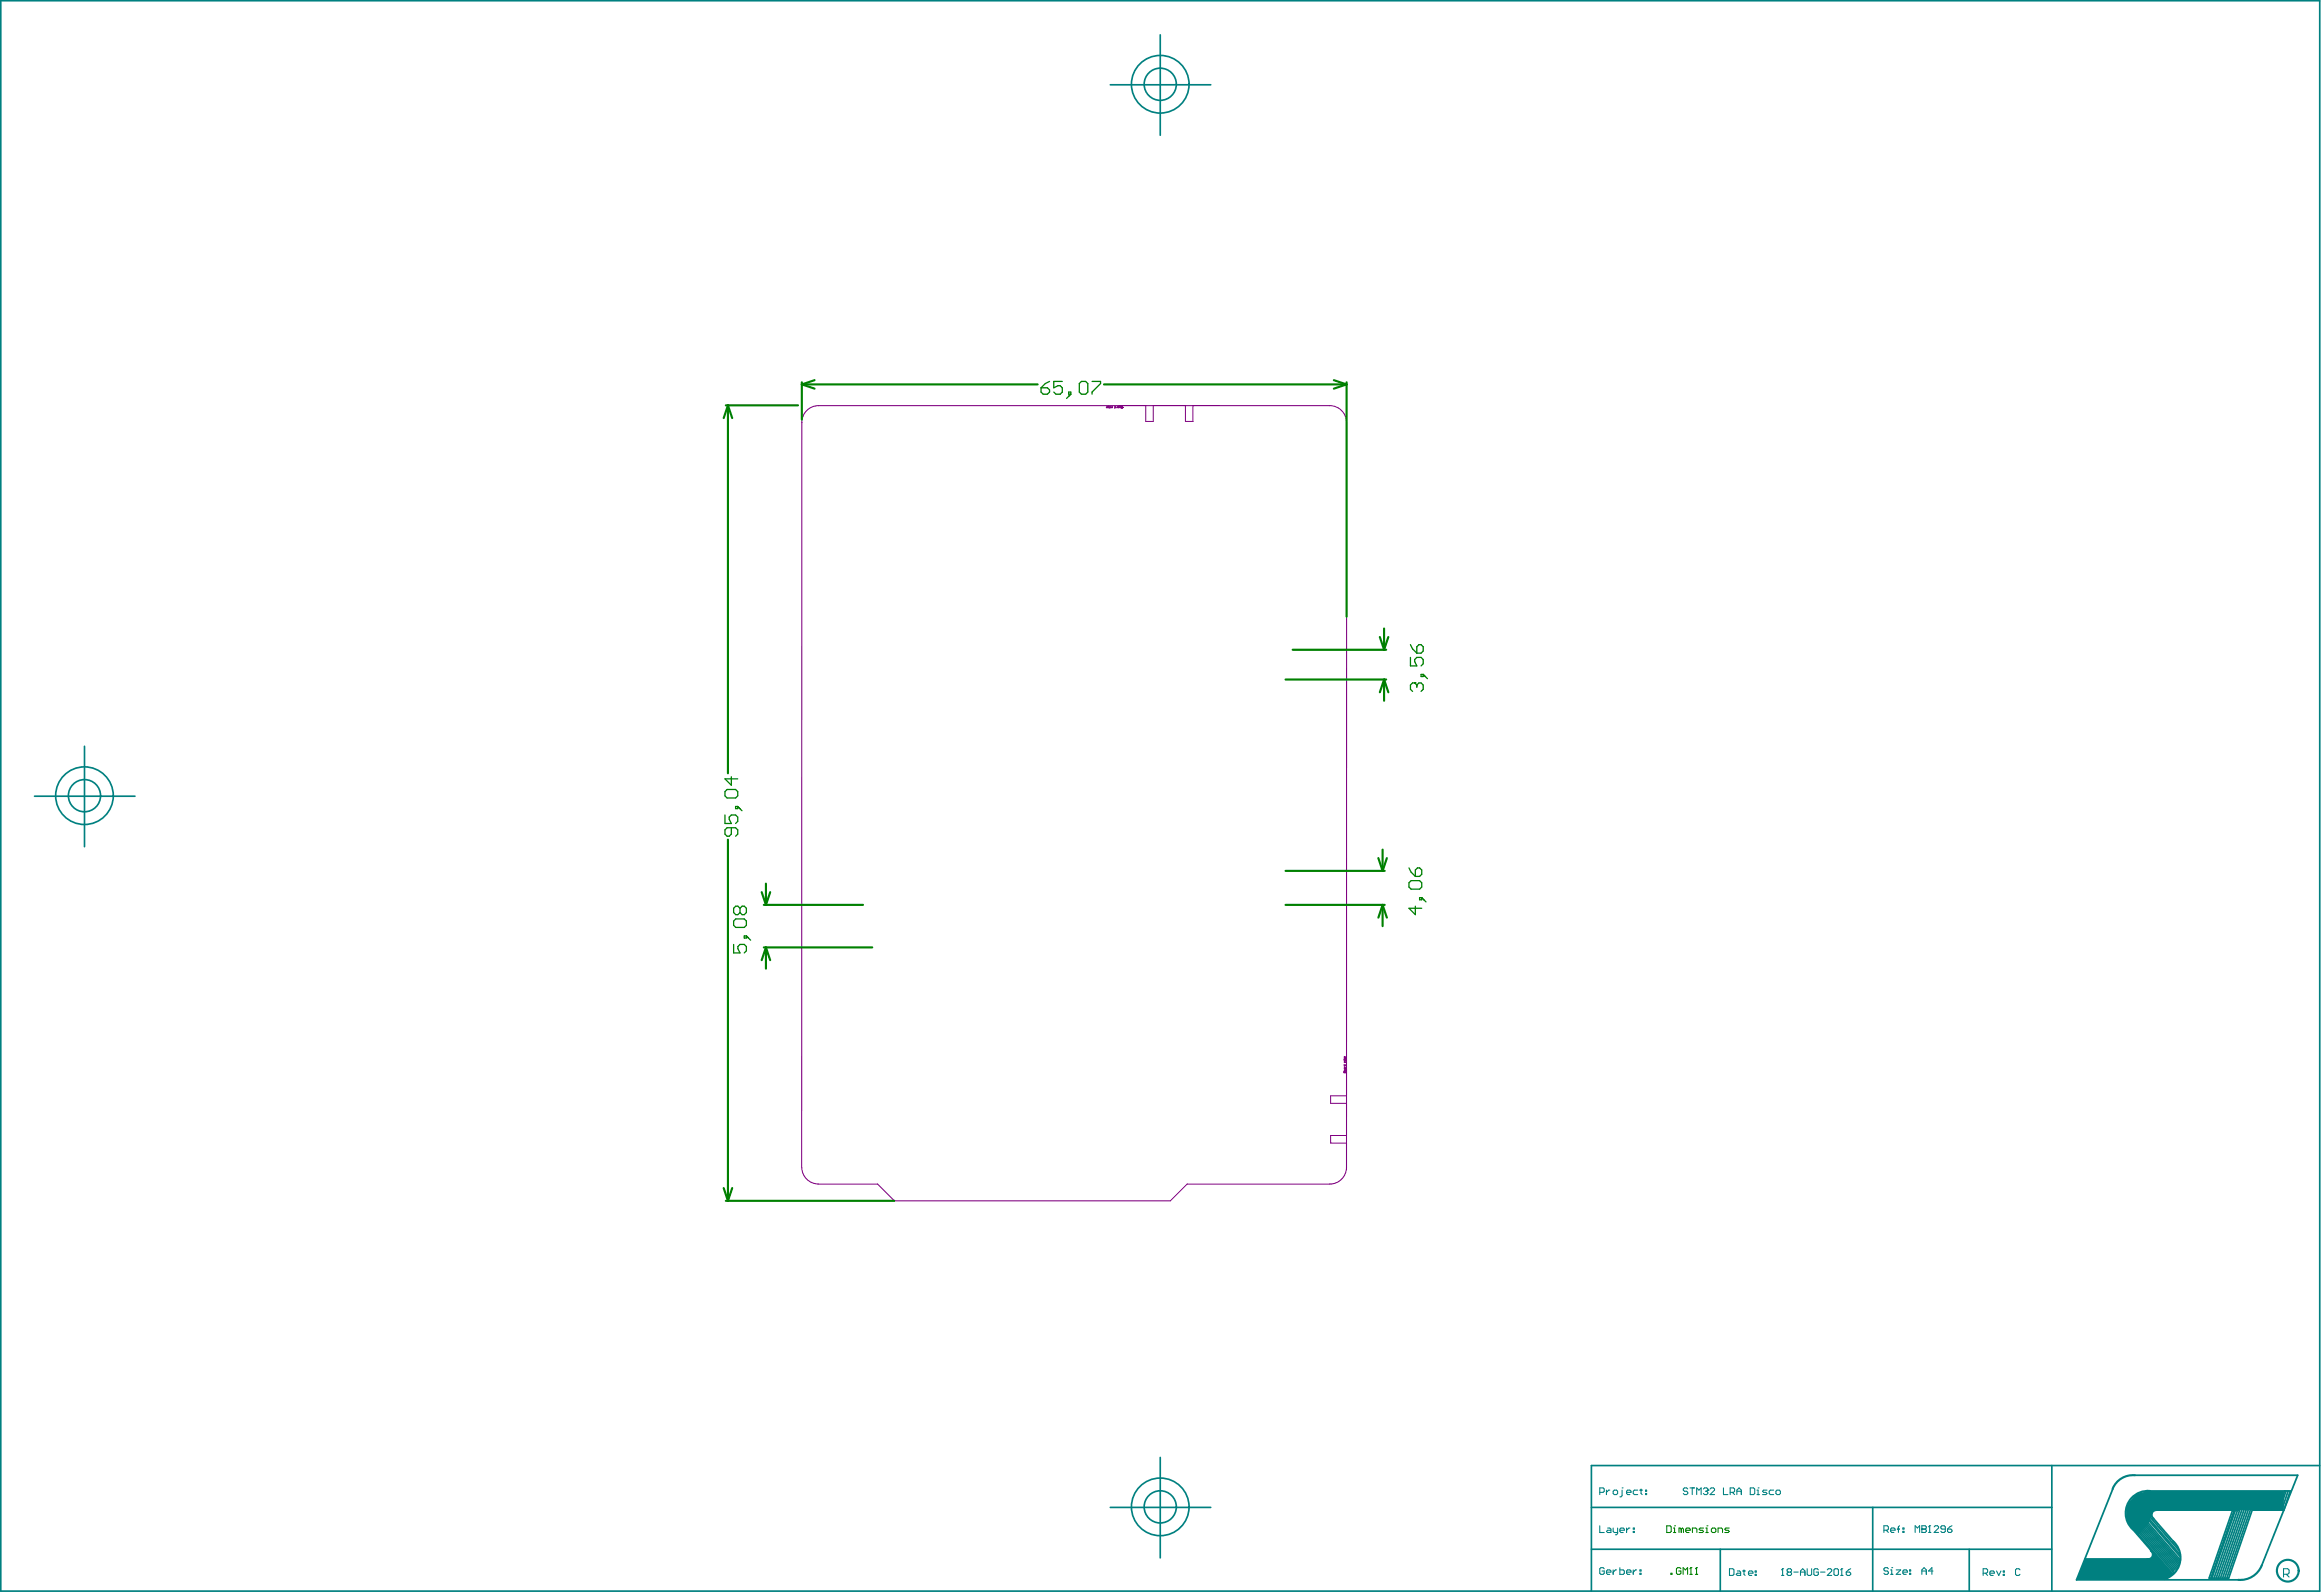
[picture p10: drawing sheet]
<svg xmlns="http://www.w3.org/2000/svg" width="924mm" height="634mm" viewBox="0 0 924 634" stroke-linecap="round" stroke-linejoin="round" font-family="sans-serif">
<g fill="#008080">
<path d="M849.1 593.9l4.8-1.3h54.1v7.6h-51.7l-2.3 5.9-4 4.1-4.7-6.2v-5.5z"/>
<path d="M828.9 619.6h26.1l1.5-2.5 7.4 8.5-2.5 2.3h-35.8z"/>
</g>
<g fill="none" stroke="#008080" stroke-width=".67">
<path d="M.3 .3h922v632.1h-922zM461.3 13.8v40M441.4 33.7h40M33.6 296.6v39.9M13.7 316.5h40M461.3 579.3v39.9M441.4 599.1h40M632.7 599.1h183.1M744.5 599.1v33.3M815.8 582.5v49.9M922.3 582.5h-289.6v49.9M632.7 615.8h183.1"/>
<path d="M683.9 615.8v16.6M782.9 615.8v16.6M878.3 627.2h7.8"/>
</g>
<g fill="none" stroke="#008080" stroke-width=".7">
<path d="M840 591.7l-14.4 36.2h64.3M848.6 595.7l17.6 20.4M848.8 586.3h64.7l-14.3 35.9M848.8 597.2l17.7 20.3M849.2 598.4l17.7 20.4M849.2 599.7l17.7 20.4M854.7 592.6h55.8l-2.5 7.6h-12.3M887.9 599.4l-9.6 27.8M888.6 599.4l-9.6 27.7M889 599.4l-9.5 27.7M889.9 599.4l-9.6 27.7M890.7 599.4l-9.5 27.7"/>
<path d="M891.6 599.4l-9.6 27.7M892.4 599.4l-9.5 27.7M893.2 599.4l-9.5 27.7M894.1 599.4l-9.6 27.7M894.9 599.4l-9.5 27.7M895.7 599.4l-9.6 27.8M908.3 592.6l-2.5 7.6M908.9 592.6l-2.6 7.6M909.7 592.6l-2.5 7.6M845.8 604.8l18.1 20.8M846.7 603.9l17.6 20.4M846.7 604.8l17.6 20.3"/>
<path d="M847 600.2h43.3M847.1 603.5l17.7 20.4M847.5 603.1l17.7 20.3M847.9 607.9l10.3 11.7h-29.3M848 602.6l17.6 20.4M848.4 602.2l17.6 20.4M848.8 600.1l17.7 20.4M848.8 601l17.7 20.3M848.8 601.8l17.5 20.2M856.2 603.6l7.9 9.1"/>
</g>
<path d="M636 593.1h1.4l.4-.4v-.9l-.4-.4h-1.4v2.6M638.7 592.3v1.7M640 592.3h-.4l-.9 .8M641.4 592.7l.4-.4h.9l.4 .4v.9l-.4 .4h-.9l-.4-.4zM644.9 592.3v2.2l-.9 .4M907.9 625.7h1.6l.6-.5v-1.2l-.6-.5h-1.6v3.3M909 625.7l1.1 1.1" fill="none" stroke="#008080" stroke-width=".42"/>
<circle cx="644.9" cy="591.4" r=".21" fill="#008080"/>
<g fill="none" stroke="#008080" stroke-width=".42">
<path d="M646.7 593.1h1.8l-.5-.8h-.9l-.4 .4v.9l.4 .4h.9M651.1 592.3h-1.3l-.5 .4v.9l.5 .4h1.3M652 592.3h.9M652.4 591.8v1.8l.5 .4M654.2 593.6h.5v.4h-.5zM654.2 592.3h.5v.4h-.5zM671 591.8l-.4-.4h-.9l-.5 .4 .5 .9h.9l.4 .4-.4 .9h-.9l-.5-.4M671.9 591.4h1.8M672.8 591.4v2.6M674.6 594v-2.6l.9 .9 .8-.9v2.6M677.2 591.8l.5-.4h.9l.4 .9M636 606.4v2.7h1.8"/>
<path d="M639.1 607.3h.9l.5 .5v1.3h-1.4l-.4-.4 .4-.5h1.4M641.4 607.3v1.4l.4 .4h1.3M643.1 607.3v2.3l-.9 .4M644 608.2h1.8l-.5-.9h-.8l-.5 .5v.9l.5 .4h.8M646.7 607.3v1.8M648 607.3h-.4l-.9 .9M649.3 607.3h.5v.5h-.5zM649.3 608.7h.5v.4h-.5zM637.8 623.5l-.4-.4h-.9l-.5 .4v1.8l.5 .4h.9l.4-.4v-.9h-.9M638.7 624.9h1.8l-.5-.9h-.9l-.4 .4v.9l.4 .4h.9M641.4 624v1.7M642.7 624h-.5l-.8 .9"/>
<path d="M644 623.1v2.6h1.3l.5-.4v-.9l-.5-.4h-1.3M646.7 624.9h1.8l-.5-.9h-.9l-.4 .4v.9l.4 .4h.9M649.3 624v1.7M650.7 624h-.5l-.9 .9M652 624h.4v.4h-.4zM652 625.3h.4v.4h-.4zM687.6 623.5h1.3l.5 .4v1.8l-.5 .5h-1.3zM690.7 624.4h.9l.4 .4v1.4h-1.3l-.4-.5 .4-.4h1.3M692.9 624.4h.9M693.4 623.9v1.8l.4 .5M695.1 625.3h1.8l-.4-.9h-.9l-.5 .4v.9l.5 .5h.9M697.8 624.4h.5v.4h-.5z"/>
<path d="M697.8 625.7h.5v.5h-.5z"/>
</g>
<circle cx="679" cy="592.3" r=".21" fill="#008080"/>
<path d="M678.1 592.7h.5M678.6 592.7l.4 .4-.4 .9h-.9l-.5-.4M679 592.3l-.4 .4M679.9 591.8l.4-.4h.9l.5 .4v.5l-1.8 1.7h1.8M685.2 591.4v2.6h1.8M687.9 593.1h1.3l.5-.4v-.9l-.5-.4h-1.3v2.6M688.8 593.1l.9 .9M690.5 592.7h1.8M690.5 594v-1.7l.9-.9 .9 .9v1.7M695.9 591.4h1.3l.4 .4v1.8l-.4 .4h-1.3zM698.5 594h.9M698.5 592.3h.5v1.7" fill="none" stroke="#008080" stroke-width=".42"/>
<circle cx="699" cy="591.4" r=".21" fill="#008080"/>
<path d="M702.5 592.3h-1.3l-.5 .4 1.8 .9-.4 .4h-1.4M705.2 592.3h-1.4l-.4 .4v.9l.4 .4h1.4M706.1 592.7l.4-.4h.9l.4 .4v.9l-.4 .4h-.9l-.4-.4zM749 608.2h1.3l.5-.5v-.8l-.5-.5h-1.3v2.7M749.9 608.2l.9 .9M751.7 608.2h1.7l-.4-.9h-.9l-.4 .4v.9l.4 .5h.9M754.3 607.7h.9M755.2 606.4l-.4 .5v2.2M756.5 608.6h.5v.5h-.5zM756.5 607.3h.5v.4h-.5zM761.4 609.1v-2.7l.9 .9 .9-.9v2.7M764.1 606.4v2.7h1.3l.5-.5-.5-.9h-1.3" fill="none" stroke="#008080" stroke-width=".42"/>
<circle cx="764.1" cy="607.7" r=".21" fill="#008080"/>
<path d="M764.1 606.4h1.3l.5 .5-.5 .8h-1.3M766.7 609.1h.9M767.2 606.4v2.7" fill="none" stroke="#008080" stroke-width=".42"/>
<circle cx="767.2" cy="606.4" r=".21" fill="#008080"/>
<path d="M767.2 606.4l-.5 .5M769 606.9l.4-.5h.9l.4 .5v.4l-1.7 1.8h1.7M773.4 607.7h-1.3l-.5-.4 .5-.9h.9l.4 .5v1.7l-.4 .5h-.9l-.5-.5M774.3 607.7h1.3l.5 .9-.5 .5h-.9l-.4-.5zM776.1 606.4l-1.8 1.3M750.8 623.5l-.5-.4h-.9l-.4 .4 .4 .9h.9l.5 .5-.5 .8h-.9l-.4-.4M751.7 625.7h.9M751.7 624h.4v1.7" fill="none" stroke="#008080" stroke-width=".42"/>
<circle cx="752.1" cy="623.1" r=".21" fill="#008080"/>
<g fill="none" stroke="#008080" stroke-width=".42">
<path d="M708.3 626.2h.9M708.7 623.5v2.7M753.9 624h1.8l-1.8 1.7h1.8M756.5 624.9h1.8l-.4-.9h-.9l-.5 .4v.9l.5 .4h.9M759.2 624h.5v.4h-.5zM759.2 625.3h.5v.4h-.5zM764.1 624.4h1.8M764.1 625.7v-1.7l.9-.9 .9 .9v1.7M768.5 624.4h-1.8l1.4-1.3v2.6M788.5 625.3h1.3l.4-.5v-.9l-.4-.4h-1.3v2.7M789.3 625.3l.9 .9M791.1 625.3h1.8l-.4-.9h-.9l-.5 .4v.9l.5 .5h.9"/>
<path d="M793.8 624.4l.9 1.8 .9-1.8M796.4 624.4h.5v.4h-.5zM796.4 625.7h.5v.5h-.5zM803.1 623.9l-.4-.4h-.9l-.5 .4v1.8l.5 .5h.9l.4-.5"/>
</g>
<circle cx="708.7" cy="623.5" r=".21" fill="#008080"/>
<g fill="none" stroke="#008080" stroke-width=".42">
<path d="M708.7 623.5l-.4 .4M711 624.8l-.5-.4 .5-.9h.8l.5 .4-.5 .9M711 624.8l-.5 .5 .5 .9h.8l.5-.5-.5-.9M711 624.8h.8M713.2 624.8h1.7M715.8 624.8h1.8M715.8 626.2v-1.8l.9-.9 .9 .9v1.8M718.5 623.5v2.2l.4 .5h.9l.5-.5v-2.2M722.9 623.9l-.4-.4h-.9l-.4 .4v1.8l.4 .5h.9l.4-.5v-.9h-.9M723.8 624.8h1.8M726.5 623.9l.4-.4h.9l.5 .4v.5l-1.8 1.8h1.8M729.1 623.9l.5-.4h.9l.4 .4v1.8l-.4 .5h-.9l-.5-.5z"/>
<path d="M731.8 626.2h.9M732.2 623.5v2.7"/>
</g>
<circle cx="732.2" cy="623.5" r=".21" fill="#008080"/>
<path d="M732.2 623.5l-.4 .4M734 624.8h1.4l.4 .9-.4 .5h-.9l-.5-.5zM735.8 623.5l-1.8 1.3" fill="none" stroke="#008080" stroke-width=".42"/>
<g fill="none" stroke="#008080" stroke-width=".85">
<path d="M848.8 586.3a8.7 8.7 0 0 0-8.9 5.5M854.7 592.6a8.8 8.8 0 0 0-8.8 5.2 8.8 8.8 0 0 0 2 10.1M855.1 616.4a1.82 1.82 0 0 1 .7 2.2 1.82 1.82 0 0 1-2 1.1M857.4 600.2a1.89 1.89 0 0 0-1.9 1.2 1.89 1.89 0 0 0 .7 2.2M864.1 612.7a8.8 8.8 0 0 1-3.6 14.9M899.2 622.2a9.1 9.1 0 0 1-9.3 5.7"/>
<circle cx="909.6" cy="624.3" r="4.3"/>
</g>
<g fill="none" stroke="#008080" stroke-width=".67">
<circle cx="461.3" cy="33.5" r="6.4"/>
<circle cx="461.3" cy="33.5" r="11.5"/>
<circle cx="33.6" cy="316.2" r="6.4"/>
<circle cx="33.6" cy="316.2" r="11.5"/>
<circle cx="461.3" cy="598.9" r="6.4"/>
<circle cx="461.3" cy="598.9" r="11.5"/>
</g>
<circle cx="851.4" cy="623" r=".85" fill="#008080"/>
<g fill="none" stroke="#800080" stroke-width=".4">
<path d="M440 161.6l.3 .1-.3 .4-.1-.3h.4M440.8 161.4l-.3 .7h.4l.1-.4-.5-.1M441.2 162.1h.3l.1-.4-.4-.1v.7M442 161.6l.3 .1-.3 .4-.1-.3h.4M443.2 162.1h.3l.1-.4-.4-.1v.7M444.3 161.8l-.3 .3M444.3 161.6v.5M444.5 161.8l.4-.2h-.4v.4l.4 .1M444.9 161.2h10.6v6.3h3v-6.3h12.8v6.3h3v-6.3h10.6M445.2 161.7l.3-.1 .1 .4-.3 .1zM445.9 161.7l.4-.1v.7l-.4-.1zM446 162h.3"/>
<path d="M446.3 162h.1M534.2 426l.6-.1 .1 .4h-.7zM534.2 421.2h.7v.4l-.3 .1-.1-.5M534.2 423.2h.7v.4l-.3 .1-.1-.5M534.5 425.3l.3-.1 .1 .4-.3 .1zM534.5 424l.2 .3M534.5 424.3h.4M534.6 426.3h.1M534.6 426v.3M534.7 424.6l.2 .3v-.3h-.3l-.1 .3M534.9 420l-.1 .3-.3-.3 .2-.1v.4M534.9 420.6l-.1 .4-.3-.1v-.3l.6 .2"/>
<path d="M534.9 422l-.1 .3-.3-.3 .2-.1v.4M535.3 425v10.5h-6.3v3h6.3v12.8h-6.3v3h6.3v10.6"/>
</g>
<path d="M318.8 167.8v296.1a6.7 6.7 0 0 0 6.6 6.7h23.5l6.7 6.7h109.7l6.7-6.7h56.7a6.7 6.7 0 0 0 6.6-6.6M318.8 167.9a6.7 6.7 0 0 1 6.6-6.7h203.3a6.7 6.7 0 0 1 6.6 6.7v296.2" fill="none" stroke="#800080" stroke-width=".42"/>
<g fill="none" stroke="#008000" stroke-width=".85">
<path d="M318.8 152.8l5.1 1.7M318.8 151.9v14.9M318.8 152.8h93.7M323.9 151.1l-5.1 1.7M438.9 152.8h96.5M530.3 151.1l5.1 1.7M535.4 151.9v93.2M535.4 152.8l-5.1 1.7M288.6 161.1h28.7M289.4 161.1l-1.7 5.1M289.4 161.1v146.3M289.4 161.1l1.7 5.1"/>
<path d="M513.9 258.2h37.2M548.6 253.2l1.7 5M550.3 249.8v8.4M552 253.2l-1.7 5M511.1 270.1h40M550.3 270.1l1.7 5M550.3 270.1l-1.7 5M550.3 270.1v8.4M289.4 333.7v143.6M549.7 337.7v8.4M302.8 354.6l1.7 5.1M303.7 359.7h39.4"/>
<path d="M304.5 351.2v8.5M306.2 354.6l-1.7 5.1M511.1 359.7h39.4M511.1 346.1h39.4M548 341.1l1.7 5M549.7 359.7l1.7 5M549.7 359.7v8.4M549.7 359.7l-1.7 5M551.4 341.1l-1.7 5M303.7 376.6h43.1M304.5 376.6l1.7 5M304.5 376.6l-1.7 5"/>
<path d="M304.5 376.6v8.4M287.7 472.2l1.7 5.1M288.6 477.3h67M291.1 472.2l-1.7 5.1"/>
</g>
<path d="M560.2 350.9l.8-.9h3.4l.8 .9v1.7l-.8 .8h-3.4l-.8-.8zM560.2 345l.8 1.6 1.7 1.7M562.7 345.8l.9-.8h.8l.8 .8v1.7l-.8 .8h-1.7zM564.4 356.8h.8v.8h-.8zM565.2 356.8l1.7 1.7M562.7 360.2v3.3l-2.5-2.5h5" fill="none" stroke="#008000" stroke-width=".51"/>
<path d="M664.3 625.3h.4v.4h-.4zM668.3 623.5l-.5-.4h-.8l-.5 .4v1.8l.5 .4h.8l.5-.4v-.9h-.9M669.2 625.7v-2.6l.9 .9 .9-.9v2.6M671.8 625.7h.9M672.3 623.1v2.6" fill="none" stroke="#008000" stroke-width=".42"/>
<circle cx="672.3" cy="623.1" r=".21" fill="#008000"/>
<path d="M672.3 623.1l-.5 .4M674.1 625.7h.8M674.5 623.1v2.6" fill="none" stroke="#008000" stroke-width=".42"/>
<circle cx="674.5" cy="623.1" r=".21" fill="#008000"/>
<path d="M674.5 623.1l-.4 .4" fill="none" stroke="#008000" stroke-width=".42"/>
<g fill="none" stroke="#008000" stroke-width=".51">
<path d="M562.4 271.4h-.8l-.8 .9v1.7l.8 .8M288.2 314.6l.9-.8h3.4l.8 .8v1.7l-.8 .9h-3.4l-.9-.9zM290.8 308.7v3.4l-2.6-2.5h5.1M288.2 323.9v3.4h2.6l-.9-1.7v-.8l.9-.9h1.7l.8 .9v1.7l-.8 .8M290.8 329v2.5l-.9 .9h-.8l-.9-.9v-1.7l.9-.8h3.4l.8 .8v1.7l-.8 .9M292.5 320.5h.8v.9h-.8zM293.3 320.5l1.7 1.7M291.7 366.1l.8-.9h3.4l.8 .9v1.7l-.8 .8h-3.4l-.8-.8zM291.7 375.4v3.3h2.5l-.8-1.6v-.9l.8-.8h1.7l.8 .8v1.7l-.8 .8M294.2 361l-.8-.8h-.9l-.8 .8v1.7l.8 .8h.9l.8-.8M294.2 361l.9-.8h.8l.8 .8v1.7l-.8 .8h-.8l-.9-.8M294.2 361v1.7"/>
<path d="M295.9 372h.8v.8h-.8zM296.7 372l1.7 1.7"/>
</g>
<circle cx="562.4" cy="271.4" r=".25" fill="#008000"/>
<path d="M560.8 256.2l.8 1.7 1.7 1.7M563.3 257.1l.8-.9h.9l.8 .9v1.7l-.8 .8h-1.7zM560.8 261.3v3.4h2.5l-.9-1.7v-.9l.9-.8h1.7l.8 .8v1.7l-.8 .9M562.4 271.4l.9 .9M563.3 272.3v.8M563.3 272.3l.8-.9h.9l.8 .9v1.7l-.8 .8M565 268h.8v.9h-.8zM565.8 268l1.7 1.7" fill="none" stroke="#008000" stroke-width=".51"/>
<path d="M662.7 606.4h1.3l.4 .5v1.8l-.4 .4h-1.3zM665.3 609.1h.9M665.3 607.3h.5v1.8" fill="none" stroke="#008000" stroke-width=".42"/>
<circle cx="665.8" cy="606.4" r=".21" fill="#008000"/>
<path d="M668.4 607.8l-.9-.5v1.8M668.4 607.8v1.3M668.4 607.8l.5-.5 .4 .5v1.3M670.2 608.2h1.8l-.5-.9h-.9l-.4 .5v.9l.4 .4h.9M672.9 609.1v-1.8h1.3l.4 .5v1.3M677.3 607.3h-1.3l-.5 .5 1.8 .9-.4 .4h-1.4M678.2 607.3h.4v1.8M678.2 609.1h.9" fill="none" stroke="#008000" stroke-width=".42"/>
<circle cx="678.6" cy="606.4" r=".21" fill="#008000"/>
<path d="M680.4 607.8l.4-.5h.9l.5 .5v.9l-.5 .4h-.9l-.4-.4zM683.1 609.1v-1.8h1.3l.4 .5v1.3M687.5 607.3h-1.3l-.5 .5 1.8 .9-.4 .4h-1.4" fill="none" stroke="#008000" stroke-width=".42"/>
<path d="M413.9 154.1h2.5l.9 .9v.8l-.9 .9h-1.7l-.8-.9zM417.3 151.6l-1.7 .8-1.7 1.7M422.3 151.6h-3.3v2.5l1.7-.8h.8l.8 .8v1.7l-.8 .9h-1.7l-.8-.9M424.9 155.8h.8v.9h-.8zM425.7 156.7l-1.7 1.7M429.1 152.4l.9-.8h1.6l.9 .8v3.4l-.9 .9h-1.6l-.9-.9zM434.2 151.6h3.4v.8l-3.4 3.4v.9" fill="none" stroke="#008000" stroke-width=".51"/>
</svg>
